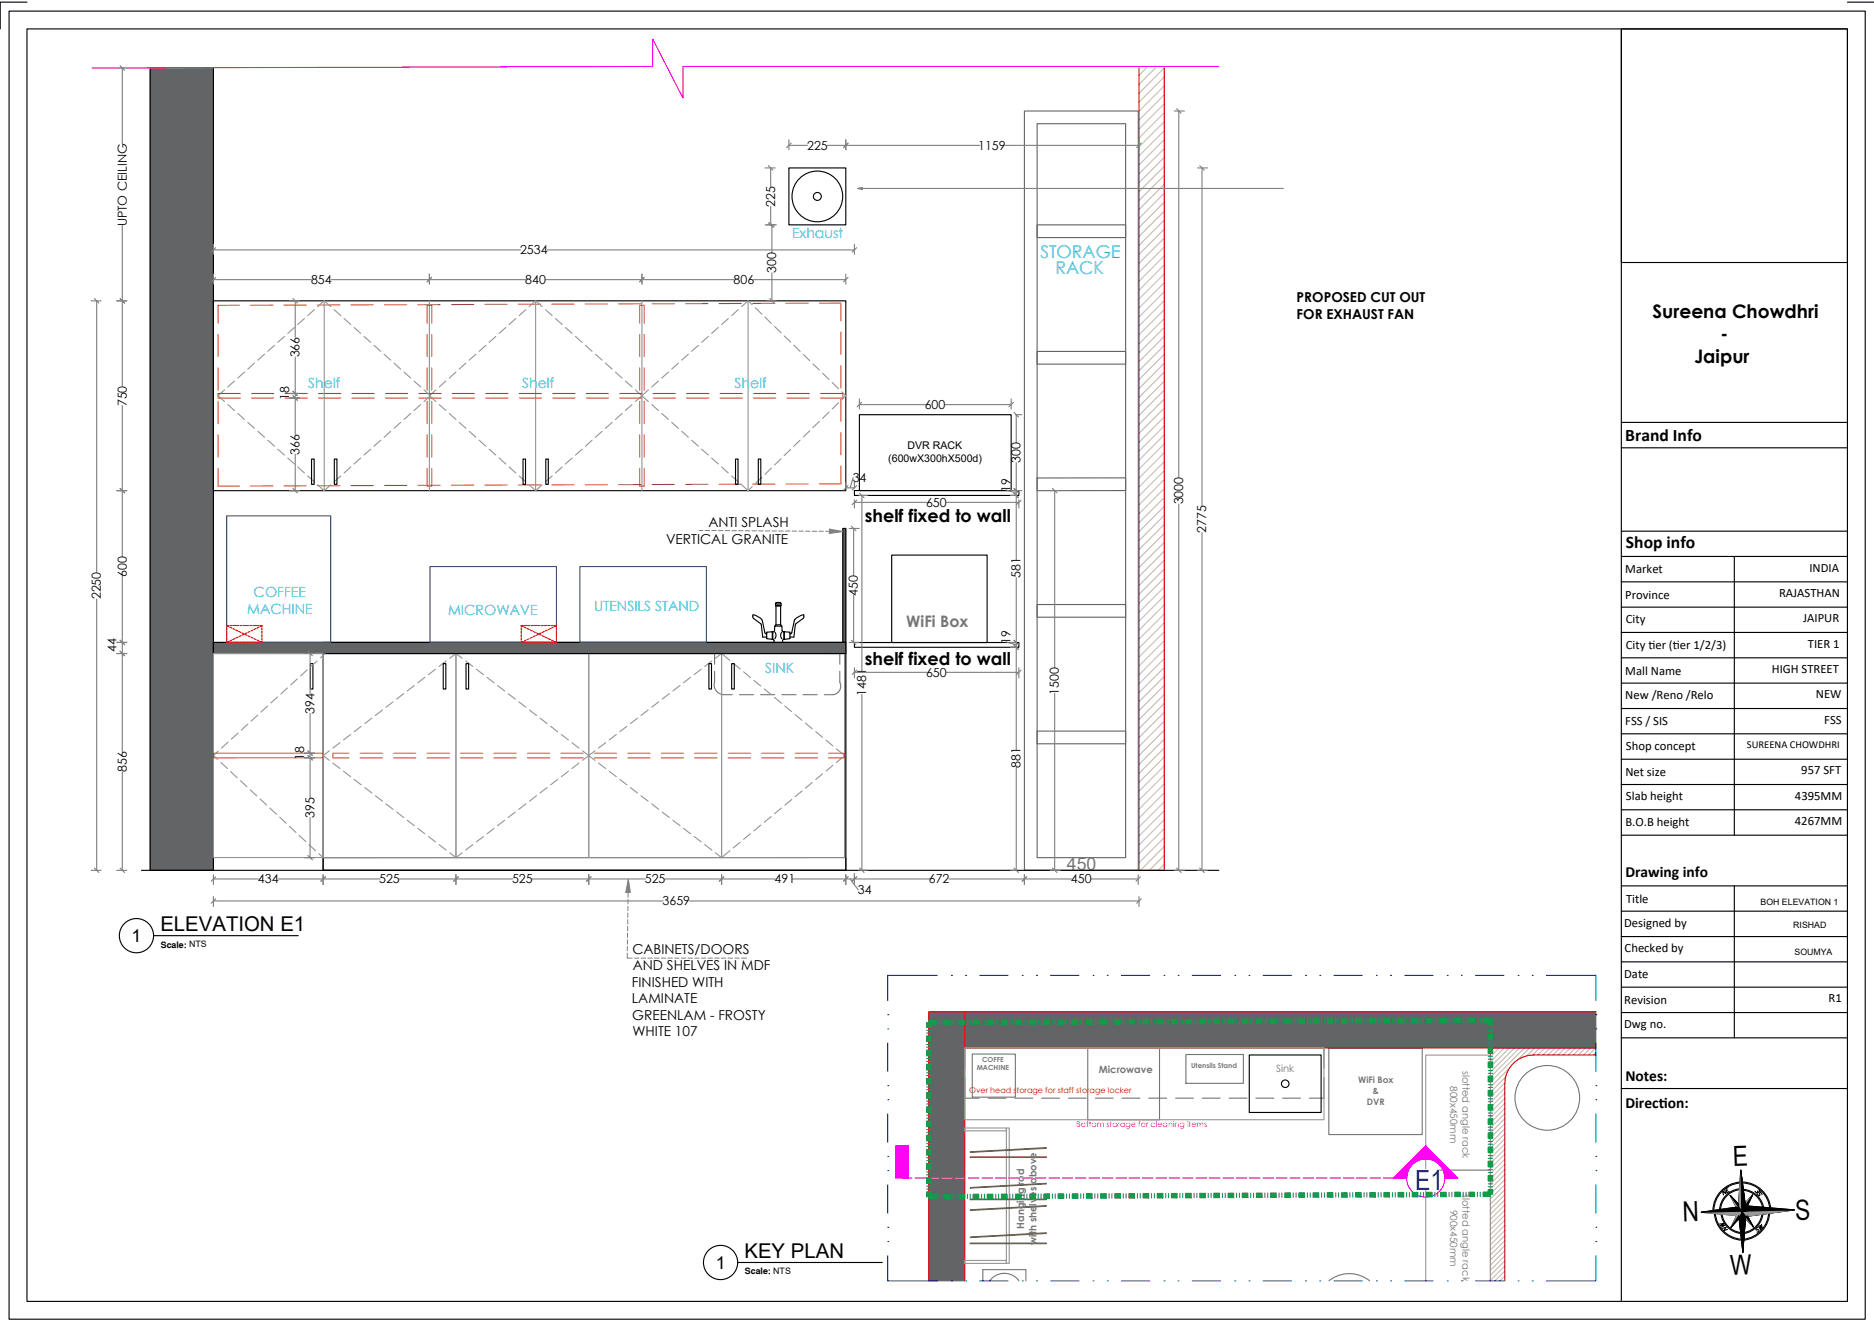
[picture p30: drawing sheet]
<svg xmlns="http://www.w3.org/2000/svg" width="420mm" height="297mm" viewBox="0 0 420 297" stroke-linecap="round" stroke-linejoin="round" font-family="sans-serif">
<defs><g id="words">
<g font-size="6.2">
<text x="388.4" y="261.1" transform="rotate(-2 388.4 261.1)">E</text>
<text x="380.6" y="269" transform="rotate(178 380.6 269)">N</text>
<text x="402.4" y="273.2" transform="rotate(-2 402.4 273.2)">S</text>
<text x="387.9" y="285.6" transform="rotate(-2 387.9 285.6)">W</text>
</g>
<text font-size="6.2" fill="#00f" x="317.2" y="266.4">E1</text>
<g font-size="4.6">
<text x="35.9" y="208.6">ELEVATION E1</text>
<text x="166.9" y="281.8">KEY PLAN</text>
</g>
<g font-size="4.2">
<text x="370.4" y="71.2">Sureena Chowdhri</text>
<text x="385.6" y="76.2">-</text>
<text x="379.7" y="81.4">Jaipur</text>
</g>
<text font-size="4" fill="#767676" x="239.1" y="194.9">450</text>
<g font-size="4">
<text x="29.5" y="211">1</text>
<text x="160.4" y="284.2">1</text>
</g>
<g font-size="3.9" fill="#007fff">
<text x="233.2" y="57.8">STORAGE</text>
<text x="236.5" y="61.4">RACK</text>
</g>
<g font-size="3.9">
<text x="364.3" y="98.8">Brand Info</text>
<text x="193.8" y="116.9">shelf fixed to wall</text>
<text x="364.4" y="122.8">Shop info</text>
<text x="193.8" y="149">shelf fixed to wall</text>
</g>
<text font-size="3.6" fill="#767676" x="203.1" y="140.5">WiFi Box</text>
<g font-size="3.5">
<text x="364.3" y="196.4">Drawing info</text>
<text x="364.3" y="242.1">Notes:</text>
<text x="364.3" y="248.1">Direct</text>
<text x="371.7" y="248.1">ion:</text>
</g>
<g font-size="3.2" fill="#00bfff">
<text x="177.5" y="53.4">Exhaust</text>
<text x="69.1" y="87">Shelf</text>
<text x="117" y="87">Shelf</text>
<text x="164.6" y="87">Shelf</text>
<text x="55.4" y="137.6">MACHINE</text>
<text x="56.8" y="133.7">COFFEE</text>
<text x="100.4" y="137.7">MICROWAVE</text>
<text x="133.2" y="136.8">UTENSILS STAND</text>
<text x="171.5" y="150.7">SINK</text>
</g>
<g font-size="3.1">
<text x="290.6" y="67.6">PROPOSED CUT OUT</text>
<text x="290.6" y="71.3">FOR EXHAUST FAN</text>
<text x="158.8" y="118.1">ANTI SPLASH</text>
<text x="149.3" y="121.9">VERTICAL GRANITE</text>
<text x="141.7" y="213.6">CABINETS/DOORS</text>
<text x="141.6" y="221">FINISHED WITH</text>
<text x="141.8" y="217.3">AND SHELVES IN MDF</text>
<text x="141.6" y="224.7">LAMINATE</text>
<text x="141.7" y="228.4">GREENLAM - FROSTY</text>
<text x="141.8" y="232.2">WHITE 107</text>
</g>
<g font-size="2.8">
<text x="180.9" y="33.5">225</text>
<text x="219.2" y="33.5">1159</text>
<text x="173.7" y="46.3" transform="rotate(-90 173.7 46.3)">225</text>
<text x="28.4" y="50.7" transform="rotate(-90 28.4 50.7)">UPTO CEILING</text>
<text x="116.6" y="56.9">2534</text>
<text x="69.7" y="63.6">854</text>
<text x="117.7" y="63.6">840</text>
<text x="164.4" y="63.6">806</text>
<text x="174" y="61.2" transform="rotate(-90 174 61.2)">300</text>
<text x="67.1" y="80.1" transform="rotate(-90 67.1 80.1)">366</text>
<text x="64.8" y="89.6" transform="rotate(-90 64.8 89.6)">18</text>
<text x="28.4" y="91" transform="rotate(-90 28.4 91)">750</text>
<text x="207.2" y="91.6">600</text>
<text x="67.1" y="101.8" transform="rotate(-90 67.1 101.8)">366</text>
<text x="191.1" y="107.9">34</text>
<text x="228.7" y="103.7" transform="rotate(-90 228.7 103.7)">300</text>
<text x="207.5" y="113.5">650</text>
<text x="226.4" y="110.1" transform="rotate(-90 226.4 110.1)">19</text>
<text x="265.2" y="113" transform="rotate(-90 265.2 113)">3000</text>
<text x="270.4" y="119.4" transform="rotate(-90 270.4 119.4)">2775</text>
<text x="28.4" y="129.3" transform="rotate(-90 28.4 129.3)">600</text>
<text x="228.7" y="129.5" transform="rotate(-90 228.7 129.5)">581</text>
<text x="364.3" y="128.4">Market</text>
<text x="405.5" y="128">INDIA</text>
<text x="22.6" y="134.2" transform="rotate(-90 22.6 134.2)">2250</text>
<text x="192.3" y="133.4" transform="rotate(-90 192.3 133.4)">450</text>
<text x="364.3" y="134.1">Province</text>
<text x="398.7" y="133.7">RAJASTHAN</text>
<text x="364.4" y="139.5">City</text>
<text x="404.1" y="139.4">JAIPUR</text>
<text x="26.1" y="146" transform="rotate(-90 26.1 146)">44</text>
<text x="226.4" y="144.1" transform="rotate(-90 226.4 144.1)">19</text>
<text x="364.4" y="145.3">City t</text>
<text x="369.4" y="145.3">ier (t</text>
<text x="374.9" y="145.3">ier 1/2/3)</text>
<text x="405.2" y="145.1">TIER 1</text>
<text x="194.1" y="155.9" transform="rotate(-90 194.1 155.9)">1481</text>
<text x="207.5" y="151.6">650</text>
<text x="237.3" y="155.6" transform="rotate(-90 237.3 155.6)">1500</text>
<text x="364.3" y="151.1">Mall Name</text>
<text x="397.1" y="150.7">HIGH STREET</text>
<text x="70.5" y="159.9" transform="rotate(-90 70.5 159.9)">394</text>
<text x="364.3" y="156.7">New /Reno /Relo</text>
<text x="407" y="156.4">NEW</text>
<text x="364.3" y="162.4">FSS / SIS</text>
<text x="364.4" y="167.9">Shop concept</text>
<text x="408.8" y="162.1">FSS</text>
<text x="28.4" y="172.9" transform="rotate(-90 28.4 172.9)">856</text>
<text x="68.2" y="170.2" transform="rotate(-90 68.2 170.2)">18</text>
<text x="228.7" y="172" transform="rotate(-90 228.7 172)">881</text>
<text x="364.3" y="173.8">Net size</text>
<text x="403.7" y="173.4">957 SFT</text>
<text x="364.4" y="179.3">Slab height</text>
<text x="402.3" y="179.1">4395MM</text>
<text x="70.5" y="183.2" transform="rotate(-90 70.5 183.2)">395</text>
<text x="364.3" y="184.9">B.O.B height</text>
<text x="402.3" y="184.8">4267MM</text>
<text x="57.8" y="197.9">434</text>
<text x="85" y="197.9">525</text>
<text x="114.8" y="197.9">525</text>
<text x="144.5" y="197.9">525</text>
<text x="173.6" y="197.9">491</text>
<text x="208.2" y="197.9">672</text>
<text x="240" y="197.9">450</text>
<text x="148.5" y="202.8">3659</text>
<text x="192.3" y="200.3">34</text>
<text x="364.4" y="202.2">Title</text>
<text x="364" y="207.6">Designed by</text>
<text x="364.1" y="213.3">Checked by</text>
<text x="364" y="219.1">Date</text>
<text x="364" y="224.9">Revision</text>
<text x="409.8" y="224.5">R1</text>
<text x="364" y="230.3">Dwg no.</text>
</g>
<g font-size="2.4">
<text x="203.4" y="100.6">DVR RACK</text>
<text x="199.1" y="103.4">(600wX300hX500d)</text>
<text x="391.5" y="167.6">SUREENA CHOWDHRI</text>
</g>
<g font-size="2.2" fill="#767676">
<text x="327.8" y="239.8" transform="rotate(90 327.8 239.8)">slotted angle rack</text>
<text x="246.3" y="240.3">Microwave</text>
<text x="286" y="240.2">Sink</text>
<text x="325" y="243.3" transform="rotate(90 325 243.3)">800x450mm</text>
<text x="327.8" y="267.4" transform="rotate(90 327.8 267.4)">slotted angle rack</text>
<text x="229.5" y="275.2" transform="rotate(-90 229.5 275.2)">Hanging rod</text>
<text x="325" y="270.9" transform="rotate(90 325 270.9)">900x450mm</text>
<text x="232.3" y="278.8" transform="rotate(-90 232.3 278.8)">with shelves above</text>
</g>
<g font-size="2">
<text x="394.6" y="202.8">BOH ELEVATION 1</text>
<text x="401.9" y="207.7">RISHAD</text>
<text x="36" y="212.2">Scale: NTS</text>
<text x="402.2" y="213.9">SOUMYA</text>
<text x="167" y="285.4">Scale: NTS</text>
</g>
<g font-size="2" fill="#767676">
<text x="304.4" y="242.7">WiFi Box</text>
<text x="307.7" y="245.1">&amp;</text>
<text x="306.3" y="247.5">DVR</text>
</g>
<text font-size="1.8" fill="#f00" x="217.2" y="244.9">Over head storage for staff storage locker</text>
<text font-size="1.8" fill="#f0f" x="241.2" y="252.4">Bottom storage for cleaning items</text>
<g font-size="1.6" fill="#767676">
<text x="218.9" y="239.7">MACHINE</text>
<text x="220.1" y="237.8">COFFE</text>
<text x="267" y="239.1">Utensils Stand</text>
</g>
<g font-size="1.3">
<text x="386.3" y="267.6" transform="rotate(-31 386.3 267.6)">NE</text>
<text x="395" y="267.5" transform="rotate(-128 395 267.5)">SE</text>
<text x="387.2" y="275.4" transform="rotate(-123 387.2 275.4)">NW</text>
<text x="393.8" y="276.1" transform="rotate(-38 393.8 276.1)">SW</text>
</g>
</g></defs>
<!-- layer: A-WALL HATCH -->
<path d="M33.7 15.2h14.1v179.7h-14.1z" fill="none" stroke="#636466" stroke-width=".22"/>
<path d="M33.7 15.2h14.1v179.7h-14.1z" fill-rule="evenodd" fill="#636466"/>
<!-- layer: PARTITION HAT -->
<g fill="none" stroke="#cbbba9" stroke-width=".25">
<path d="M256.9 15.2l-1.6 1.7M259 15.2l-3.7 3.7M260.9 19.2l-5.6 5.7M260.9 17.2l-5.6 5.7M260.9 15.2l-5.6 5.7M260.9 39.3l-5.6 5.6M260.9 37.3l-5.6 5.6M260.9 35.3l-5.6 5.6M260.9 33.3l-5.6 5.6M260.9 31.3l-5.6 5.6M260.9 29.3l-5.6 5.6M260.9 27.3l-5.6 5.6"/>
<path d="M260.9 25.2l-5.6 5.7M260.9 23.2l-5.6 5.7M260.9 21.2l-5.6 5.7M260.9 59.3l-5.6 5.7M260.9 57.3l-5.6 5.7M260.9 55.3l-5.6 5.7M260.9 53.3l-5.6 5.7M260.9 51.3l-5.6 5.7M260.9 49.3l-5.6 5.7M260.9 47.3l-5.6 5.7M260.9 45.3l-5.6 5.7M260.9 43.3l-5.6 5.6"/>
<path d="M260.9 41.3l-5.6 5.6M260.9 79.3l-5.6 5.7M260.9 77.4l-5.6 5.6M260.9 75.4l-5.6 5.6M260.9 73.4l-5.6 5.6M260.9 71.3l-5.6 5.7M260.9 69.3l-5.6 5.7M260.9 67.3l-5.6 5.7M260.9 65.3l-5.6 5.7M260.9 63.3l-5.6 5.7M260.9 61.3l-5.6 5.7M260.9 99.4l-5.6 5.7"/>
<path d="M260.9 97.4l-5.6 5.7M260.9 95.4l-5.6 5.7M260.9 93.4l-5.6 5.7M260.9 91.4l-5.6 5.7M260.9 89.4l-5.6 5.6M260.9 87.4l-5.6 5.6M260.9 85.4l-5.6 5.6M260.9 83.4l-5.6 5.6M260.9 81.4l-5.6 5.6M260.9 119.5l-5.6 5.6M260.9 117.4l-5.6 5.7M260.9 115.4l-5.6 5.7"/>
<path d="M260.9 113.4l-5.6 5.7M260.9 111.4l-5.6 5.7M260.9 109.4l-5.6 5.7M260.9 107.4l-5.6 5.7M260.9 105.4l-5.6 5.7M260.9 103.4l-5.6 5.7M260.9 101.4l-5.6 5.7M260.9 139.5l-5.6 5.7M260.9 137.5l-5.6 5.7M260.9 135.5l-5.6 5.6M260.9 133.5l-5.6 5.6M260.9 131.5l-5.6 5.6"/>
<path d="M260.9 129.5l-5.6 5.6M260.9 127.5l-5.6 5.6M260.9 125.4l-5.6 5.7M260.9 123.4l-5.6 5.7M260.9 121.5l-5.6 5.6M260.9 159.5l-5.6 5.7M260.9 157.5l-5.6 5.7M260.9 155.5l-5.6 5.7M260.9 153.5l-5.6 5.7M260.9 151.5l-5.6 5.7M260.9 149.5l-5.6 5.7M260.9 147.5l-5.6 5.7"/>
<path d="M260.9 145.5l-5.6 5.7M260.9 143.5l-5.6 5.7M260.9 141.5l-5.6 5.7M260.9 179.6l-5.6 5.6M260.9 177.6l-5.6 5.6M260.9 175.6l-5.6 5.6M260.9 173.6l-5.6 5.6M260.9 171.5l-5.6 5.7M260.9 169.5l-5.6 5.7M260.9 167.5l-5.6 5.7M260.9 165.6l-5.6 5.6M260.9 163.5l-5.6 5.7"/>
<path d="M260.9 161.5l-5.6 5.7M260.9 193.6l-1.3 1.3M260.9 191.6l-3.3 3.3M260.9 189.6l-5.3 5.3M260.9 187.6l-5.6 5.7M260.9 185.6l-5.6 5.7M260.9 183.6l-5.6 5.7M260.9 181.6l-5.6 5.6"/>
</g>
<!-- layer: DIM -->
<path d="M189.3 146.4v45.7M72.4 192.1h117.2v2.8h-117.2z" fill="none" stroke="#000" stroke-width=".22"/>
<!-- layer: 0 -->
<path d="M72.4 146.4h117.2" fill="none" stroke="#000" stroke-width=".25"/>
<!-- layer: DIMENSION -->
<path d="M189.6 143.9v51" fill="none" stroke="#767676" stroke-width=".22"/>
<!-- layer: CT-FEATURE SCREENS -->
<path d="M188.9 118.4h.7v25.5h-.7z" fill="none" stroke="#636466" stroke-width=".22"/>
<path d="M188.9 118.4h.7v25.5h-.7z" fill-rule="evenodd" fill="#636466"/>
<!-- layer: BASE LINE -->
<path d="M72.4 143.9h117.2v51h-117.2z" fill="none" stroke="#000" stroke-width=".25"/>
<!-- layer: 0 -->
<path d="M173.9 135.6v.1M173.9 135.7h1.1M173.9 135v.1M174.9 135l.1 .1M175 135.6v.1M175 135.7h-1.1M171.8 143l.1 .1M171.9 141.6h-.1M177 141.6h.1M177 143v.1" fill="none" stroke="#000" stroke-width=".22"/>
<g fill="none" stroke="#000" stroke-width=".25">
<path d="M168.7 137.8l.2 .7 1.6 1.2 .1 .3M168.8 137.7l1.2 .5 .7 .5 .2 .4M170.9 139.1l.5 2.6M173.9 135.1h1.1l.1 .3-.1 .2h-1.1zM173.9 135.7v4.3M173.9 135h1M173.9 139.9l-.1 .3M174.9 139.9l.2 .3M175 135.7v4.3h-1.1M180 137.7l-1.2 .5-.6 .5-.8 3.1-.4 .2M180.2 137.8l-.2 .7-1.7 1.3-.4 2.9h-.9M170.6 140l.3 2.7h.9"/>
<path d="M171.4 141.7l.3 .3M171.7 142h.1M171.8 141.7v1.3M171.9 141.6l1.2-.1v1.7l-1.2-.1M173.1 143.2h.1M173.2 143.2l.2 .2 .1 .5M173.2 141.5v1.7M173.2 141.5l-.1 .1M173.6 141.2v-1h1.6l.1 1M173.6 141.2l-.4 .3M173.7 141.6a1.17 1.17 0 0 1-.1 1.5M175.2 141.6a1.17 1.17 0 0 0 0 1.5"/>
<path d="M175.3 141.2l.4 .3M175.7 141.5v1.7M175.7 141.5l.1 .1M175.7 143.2l-.3 .1v.6M175.8 143.2h-.1M177 141.6l-1.2-.1v1.7l1.2-.1M177 141.7v1.3"/>
</g>
<path d="M168.8 137.7l-.1 .1M180 137.7l.2 .1" fill="none" stroke="#000" stroke-width=".23"/>
<!-- layer: F_FIXTURE_CK -->
<path d="M160.1 150.4v2.4a2.2 2.2 0 0 0 2 2.8h2M160.1 146.4v2.4M165.7 155.6h3.2M170.5 155.6h3.1M175.2 155.6h3.2M180 155.6h3.2M188.2 150.4v2.4a1.94 1.94 0 0 1-1.4 2.8h-2M188.2 146.4v2.4" fill="none" stroke="#767676" stroke-width=".25"/>
<!-- layer: BASE LINE -->
<g fill="none" stroke="#939598" stroke-width=".25">
<path d="M72.4 146.4h29.8v45.7h-29.8zM85.7 159l-1.6 1.2M88.1 157.2l-1.6 1.2M90.5 155.4l-1.6 1.2M92.9 153.5l-1.6 1.3M95.2 151.7l-1.6 1.2M97.6 149.9l-1.6 1.2M100 148.1l-1.6 1.2M100.8 147.4l1.4-1 1.4 1M102.2 146.4h29.8v45.7h-29.8zM104.4 148.1l1.6 1.2M106.8 149.9l1.6 1.2"/>
<path d="M109.1 151.7l1.6 1.2M111.5 153.5l1.6 1.3M113.9 155.4l1.6 1.2M116.3 157.2l1.6 1.2M118.7 159l1.5 1.2M132 146.4h29.7v45.7h-29.7zM145.3 159l-1.6 1.2M147.6 157.2l-1.6 1.2M150 155.4l-1.6 1.2M152.4 153.5l-1.6 1.3M154.8 151.7l-1.6 1.2M157.1 149.9l-1.5 1.2"/>
<path d="M159.5 148.1l-1.6 1.2M160.3 147.4l1.4-1 1.9 1.5M161.7 146.4h27.6v45.7h-27.6zM164.3 148.6l1.6 1.2M166.6 150.5l1.6 1.3M169 152.4l1.5 1.3M171.3 154.3l1.5 1.3M173.6 156.2l1.5 1.3M175.9 158.1l1.5 1.3M73.8 168.2l-1.4 1 1.4 1.1M74.6 170.9l1.6 1.2M76.2 166.3l-1.6 1.3"/>
<path d="M77 172.7l1.6 1.3M78.6 164.5l-1.6 1.2M79.4 174.6l1.5 1.2M80.9 162.7l-1.5 1.2M81.8 176.4l1.5 1.2M83.3 160.9l-1.5 1.2M84.1 178.2l1.6 1.2M120.2 178.2l-1.5 1.2M121 160.9l1.6 1.2M122.6 176.4l-1.6 1.2M123.4 162.7l1.6 1.2M125 174.6l-1.6 1.2"/>
<path d="M125.8 164.5l1.6 1.2M127.4 172.7l-1.6 1.3M128.2 166.3l1.6 1.3M129.8 170.9l-1.6 1.2M130.6 168.2l2.7 2.1M133.3 168.2l-2.7 2.1M134.1 170.9l1.6 1.2M135.7 166.3l-1.6 1.3M136.5 172.7l1.6 1.3M138.1 164.5l-1.6 1.2M138.9 174.6l1.6 1.2M140.5 162.7l-1.6 1.2"/>
<path d="M141.3 176.4l1.6 1.2M142.9 160.9l-1.6 1.2M143.7 178.2l1.6 1.2M177.4 179.1l-1.5 1.3M178.2 160l1.5 1.3M179.8 177.2l-1.6 1.2M180.5 162l1.5 1.2M182 175.3l-1.5 1.2M182.8 163.9l1.6 1.2M184.4 173.3l-1.6 1.3M185.1 165.8l1.6 1.3M186.7 171.4l-1.6 1.3"/>
<path d="M187.4 167.7l1.9 1.5-1.8 1.6M86.5 180.1l1.6 1.2M88.9 181.9l1.6 1.2M91.3 183.7l1.6 1.2M93.6 185.5l1.6 1.3M96 187.4l1.6 1.2M98.4 189.2l1.6 1.2M100.8 191l1.4 1.1 1.4-1.1M106 189.2l-1.6 1.2M108.4 187.4l-1.6 1.2M110.7 185.5l-1.6 1.3M113.1 183.7l-1.6 1.2"/>
<path d="M115.5 181.9l-1.6 1.2M117.9 180.1l-1.6 1.2M146 180.1l1.6 1.2M148.4 181.9l1.6 1.2M150.8 183.7l1.6 1.2M153.2 185.5l1.6 1.3M155.6 187.4l1.5 1.2M157.9 189.2l1.6 1.2M160.3 191l1.4 1.1M163.6 190.5l-1.9 1.6M165.9 188.6l-1.6 1.3M168.2 186.7l-1.6 1.3"/>
<path d="M170.5 184.8l-1.5 1.3M172.8 182.9l-1.5 1.3M175.1 181l-1.5 1.3"/>
</g>
<!-- layer: CT-FEATURE SCREENS -->
<path d="M47.8 143.9h141.8v2.5h-141.8z" fill="none" stroke="#636466" stroke-width=".22"/>
<path d="M47.8 143.9h141.8v2.5h-141.8z" fill-rule="evenodd" fill="#636466"/>
<!-- layer: BASE LINE -->
<g fill="none" stroke="#000" stroke-width=".25">
<path d="M192.6 92.9h34v17h-34zM69.8 102.8h.6v5.7h-.6zM74.9 102.8h.6v5.7h-.6zM117.2 102.8h.6v5.7h-.6zM122.3 102.8h.6v5.7h-.6zM164.8 102.8h.6v5.7h-.6zM170 102.8h.5v5.7h-.5zM199.8 124.3h21.4v19.6h-21.4zM47.8 143.9h141.8v2.5h-141.8zM69.6 148.6h.5v5.7h-.5zM99.3 148.6h.6v5.7h-.6zM104.4 148.6h.6v5.7h-.6z"/>
<path d="M158.9 148.6h.6v5.7h-.6zM164 148.6h.6v5.7h-.6z"/>
</g>
<g fill="none" stroke="#cd6928" stroke-width=".25">
<path d="M48.9 74.9v5M53.7 68.4h-4.8v4M61.2 68.3l-5 .1M68.7 68.3h-5M76.2 68.3h-5M83.7 68.3h-5M91.2 68.2l-5 .1M95.7 72.4v-4h1v4M95.7 74.9v5M96.7 74.9v5M98.7 68.2h-5.1M106.2 68.2h-5"/>
<path d="M108.7 68.2h5M116.2 68.1h5M123.7 68.1h5M131.2 68.1h5M143.4 72.4v-4h1v4M143.4 74.9v5M143.7 68l-5 .1M144.4 74.9v5M151.2 68h-5M158.7 68h-5M166.2 68h-5M173.7 67.9l-5 .1"/>
<path d="M181.2 67.9h-5.1M183.7 67.9h4.8v4M188.5 74.4v5M48.9 82.4v5M48.9 89.9v5M48.9 97.4v5M53.9 88.1h-5v1.1h5M56.4 89.2h5M56.4 88.1h5M63.9 89.2h5M63.9 88.1h5M71.4 89.2h5"/>
<path d="M71.4 88.1h5M78.9 89.2h5M78.9 88.1h5M86.4 89.2h5M86.4 88.1h5M93.9 89.2h5M93.9 88.1h5M95.7 82.4v5M95.7 89.9v5M95.7 97.4v5M96.7 82.4v5M96.7 89.9v5"/>
<path d="M96.7 97.4v5M101.4 89.2h5M101.4 88.1h5M108.9 89.2h5M108.9 88.1h5M116.4 89.2h5M116.4 88.1h5M123.9 89.2h5M123.9 88.1h5M131.4 89.2h5M131.4 88.1h5M138.9 89.2h5"/>
<path d="M138.9 88.1h5M143.4 82.4v5M143.4 89.9v5M143.4 97.4v5M144.4 82.4v5M144.4 89.9v5M144.4 97.4v5M146.4 89.2h5M146.4 88.1h5M153.9 89.2h5M153.9 88.1h5M161.4 89.2h5"/>
<path d="M161.4 88.1h5M168.9 89.2h5M168.9 88.1h5M176.4 89.2h5M176.4 88.1h5M183.9 88.1h5v1.1h-5M188.5 81.9v5M188.5 89.4v5M188.5 96.9v5M48.9 104.9v4h4.8M61.2 108.8l-5 .1M68.7 108.8h-5"/>
<path d="M71.2 108.8h5M78.7 108.8h5M86.2 108.7h5M93.6 108.7h5.1M95.7 104.9v4h1v-4M106.2 108.7h-5M113.7 108.6l-5 .1M121.2 108.6h-5M128.7 108.6h-5M136.2 108.6h-5M143.4 104.9v4h1v-4M143.7 108.5l-5 .1"/>
<path d="M151.2 108.5h-5M158.7 108.5h-5M166.2 108.5h-5M168.7 108.4h5M176.1 108.4h5.1M188.5 104.4v4h-4.8M47.8 168.7h24.6v1h-24.6zM78.2 168.7h-3.6v1h3.6M80.7 169.7h5M80.7 168.7h5M88.2 169.7h5M88.2 168.7h5"/>
<path d="M95.7 169.7h5M95.7 168.7h5M103.2 169.7h5M103.2 168.7h5M110.7 169.7h5M110.7 168.7h5M118.2 169.7h5M118.2 168.7h5M125.7 169.7h5M125.7 168.7h5M133.2 169.7h5M133.2 168.7h5"/>
<path d="M140.7 169.7h5M140.7 168.7h5M148.2 169.7h5M148.2 168.7h5M155.7 169.7h5M155.7 168.7h5M163.2 169.7h5M163.2 168.7h5M170.7 169.7h5M170.7 168.7h5M178.2 169.7l5 .1M178.2 168.7h5"/>
<path d="M185.7 168.7h3.6v1.1h-3.6"/>
</g>
<!-- layer: 0 -->
<g fill="none" stroke="#000" stroke-width=".25">
<path d="M33.7 15.2v179.7h14.1v-179.7M176.8 37.6h12.8v12.8h-12.8zM47.8 67.4h141.8v42.5h-141.8zM188.9 118.4h.7v25.5h-.7zM191.5 109.9h36.8v1.1h-36.8zM191.5 143.9h36.8v1.1h-36.8zM31.7 194.9h241.5"/>
<circle cx="183.2" cy="44" r="5.7"/>
<circle cx="183.2" cy="44" r=".89"/>
</g>
<!-- layer: PARTITION -->
<path d="M255.3 15.2v179.7h5.6v-179.7" fill="none" stroke="#b80000" stroke-width=".25"/>
<!-- layer: BASE LINE -->
<g fill="none" stroke="#939598" stroke-width=".25">
<path d="M59.3 79.3l-1.5 1.4M61.5 77.3l-1.5 1.4M63.8 75.4l-1.5 1.3M66 73.4l-1.5 1.3M68.2 71.3l-1.5 1.4M70.5 69.4l-1.5 1.3M72.7 67.4l-1.5 1.3M72.7 67.4l1.4 1.3M72.7 67.4v42.5M74.9 69.4l1.5 1.3M77.1 71.3l1.5 1.4M79.3 73.4l1.5 1.3"/>
<path d="M81.6 75.4l1.5 1.3M83.8 77.3l1.5 1.4M86.1 79.3l1.5 1.4M96.2 67.4v42.5M106.7 79.3l-1.5 1.4M108.9 77.3l-1.5 1.4M111.1 75.4l-1.5 1.3M113.4 73.4l-1.5 1.3M115.6 71.3l-1.5 1.4M117.8 69.4l-1.4 1.3M120 67.4v42.5M120 67.4l1.5 1.3"/>
<path d="M120 67.4l-1.4 1.3M122.3 69.4l1.4 1.3M124.5 71.3l1.5 1.4M126.7 73.4l1.5 1.3M129 75.4l1.5 1.3M131.2 77.3l1.5 1.4M133.5 79.3l1.5 1.4M143.9 67.4v42.5M154.3 79.3l-1.5 1.4M156.5 77.3l-1.5 1.4M158.7 75.4l-1.4 1.3M161 73.4l-1.5 1.3"/>
<path d="M163.2 71.3l-1.5 1.4M165.5 69.4l-1.5 1.3M167.7 67.4v42.5M167.7 67.4l.9 .8M167.7 67.4l-1.5 1.3M169.3 69l1.4 1.4M171.4 71l1.5 1.4M173.6 73.1l1.4 1.4M175.7 75.2l1.5 1.4M177.9 77.3l1.4 1.4M180.1 79.4l1.4 1.4M50.3 87.3l-1.4 1.3 1.4 1.3"/>
<path d="M51.1 90.6l1.5 1.3M52.6 85.3l-1.5 1.4M53.3 92.6l1.5 1.4M54.8 83.3l-1.5 1.4M55.5 94.6l1.5 1.3M57 81.3l-1.5 1.4M57.8 96.6l1.5 1.3M60 98.6l1.5 1.3M85.3 98.6l-1.5 1.3M87.6 96.6l-1.5 1.3M88.3 81.3l1.5 1.4M89.8 94.6l-1.5 1.3"/>
<path d="M90.6 83.3l1.4 1.4M92 92.6l-1.4 1.4M92.8 85.3l1.5 1.4M94.3 90.6l-1.5 1.3M95 87.3l1.5 1.3-1.5 1.3M97.7 87.3l-1.5 1.3 1.5 1.3M98.5 90.6l1.4 1.3M99.9 85.3l-1.4 1.4M100.7 92.6l1.5 1.4M102.2 83.3l-1.5 1.4M102.9 94.6l1.5 1.3M104.4 81.3l-1.5 1.4"/>
<path d="M105.2 96.6l1.5 1.3M107.4 98.6l1.5 1.3M132.7 98.6l-1.5 1.3M135 96.6l-1.5 1.3M135.7 81.3l1.5 1.4M137.2 94.6l-1.5 1.3M137.9 83.3l1.5 1.4M139.4 92.6l-1.5 1.4M140.2 85.3l1.5 1.4M141.7 90.6l-1.5 1.3M142.4 87.3l1.5 1.3M143.9 88.6l1.4 1.3"/>
<path d="M143.9 88.6l-1.5 1.3M145.3 87.3l-1.4 1.3M146.1 90.6l1.5 1.3M147.6 85.3l-1.5 1.4M148.3 92.6l1.5 1.4M149.8 83.3l-1.5 1.4M150.5 94.6l1.5 1.3M152 81.3l-1.5 1.4M152.8 96.6l1.5 1.3M155 98.6l1.5 1.3M179.3 98.6l-1.4 1.4M181.5 96.5l-1.4 1.4"/>
<path d="M182.2 81.5l1.4 1.4M183.6 94.4l-1.4 1.4M184.4 83.6l1.4 1.4M185.8 92.3l-1.4 1.4M186.5 85.7l1.4 1.4M187.9 90.2l-1.4 1.4M188.7 87.8l.9 .8-.9 .9M62.3 100.6l1.5 1.3M64.5 102.6l1.5 1.3M66.7 104.6l1.5 1.3M69 106.6l1.5 1.3M71.2 108.6l1.5 1.3"/>
<path d="M74.1 108.6l-1.4 1.3M76.4 106.6l-1.5 1.3M78.6 104.6l-1.5 1.3M80.8 102.6l-1.5 1.3M83.1 100.6l-1.5 1.3M109.6 100.6l1.5 1.3M111.9 102.6l1.5 1.3M114.1 104.6l1.5 1.3M116.4 106.6l1.4 1.3M118.6 108.6l1.4 1.3M121.5 108.6l-1.5 1.3M123.7 106.6l-1.4 1.3"/>
<path d="M126 104.6l-1.5 1.3M128.2 102.6l-1.5 1.3M130.5 100.6l-1.5 1.3M157.3 100.6l1.4 1.3M159.5 102.6l1.5 1.3M161.7 104.6l1.5 1.3M164 106.6l1.5 1.3M166.2 108.6l1.5 1.3M168.6 109l-.9 .9M170.7 106.9l-1.4 1.4M172.9 104.8l-1.5 1.4M175 102.8l-1.4 1.3"/>
<path d="M177.2 100.7l-1.5 1.4M47.8 146.4h24.6v45.7h-24.6zM60 158.1l-1.5 1.4M62.2 156.1l-1.5 1.4M64.4 154.1l-1.5 1.3M66.6 152.1l-1.4 1.3M68.8 150l-1.4 1.4M71.1 148l-1.5 1.4M72.8 146.4l-1 .9M48.9 168.2l-1.1 1 1 .9M49.5 170.8l1.5 1.3M51.1 166.2l-1.5 1.4"/>
<path d="M51.7 172.8l1.5 1.4M53.3 164.2l-1.5 1.4M53.9 174.9l1.4 1.3M55.5 162.2l-1.4 1.3M56.1 176.9l1.5 1.4M57.8 160.2l-1.5 1.3M58.3 178.9l1.4 1.4M60.5 181l1.5 1.4M62.7 183l1.4 1.4M64.9 185.1l1.4 1.4M67.1 187.1l1.4 1.4M69.3 189.2l1.4 1.3"/>
<path d="M71.5 191.2l.9 .9"/>
</g>
<!-- layer: F_FIXTURE_CK -->
<path d="M50.8 115.5h23.3v28.4h-23.3zM96.4 126.9h28.3v17h-28.3zM130 126.9h28.3v17h-28.3z" fill="none" stroke="#105689" stroke-width=".25"/>
<!-- layer: 0 -->
<g fill="none" stroke="#f00" stroke-width=".25">
<path d="M50.8 140.1h.5M50.8 140.1v.3M50.8 140.6v.5M50.8 141.4v.5M50.8 142.1v.5M50.8 142.9v.5M50.8 143.6v.3M50.8 143.9h.5M50.8 140.2l.5 .2M51.3 143.7l-.5 .2M51.5 140.5l.4 .2M51.5 140.1h.5"/>
<path d="M51.5 143.9h.5M51.9 143.4l-.4 .2M52.2 140.8l.4 .2M52.2 140.1h.6M52.2 143.9h.6M52.6 143.1l-.4 .2M52.8 141.1l.5 .2M53 140.1h.5M53 143.9h.5M53.3 142.7l-.5 .2M53.5 141.4l.5 .3M53.8 140.1h.5"/>
<path d="M53.8 143.9h.5M54 142.4l-.5 .2M54.2 141.8l.4 .2M54.5 140.1h.5M54.5 143.9h.5M54.6 142.1l-.4 .2M54.9 142.1l.4 .2M55.3 140.1h.5M55.3 143.9h.5M55.3 141.8l-.4 .2M55.5 142.4l.5 .2M56 140.1h.5"/>
<path d="M56 143.9h.5M56 141.4l-.5 .3M56.2 142.7l.5 .2M56.7 141.1l-.5 .2M56.8 140.1h.5M56.8 143.9h.5M56.9 143.1l.5 .2M57.4 140.8l-.5 .2M57.5 140.1h.5M57.5 143.9h.5M57.6 143.4l.4 .2M58 140.5l-.4 .2"/>
<path d="M58.3 140.1h.4M58.3 143.9h.4M58.3 143.7l.4 .2M58.7 140.1v.3M58.7 140.6v.5M58.7 141.4v.5M58.7 142.1v.5M58.7 142.9v.5M58.7 143.6v.3M58.7 140.2l-.4 .2M116.8 140.1h.5M116.8 143.9h.5"/>
<path d="M116.8 140.1v.3M116.8 140.6v.5M116.8 141.4v.5M116.8 142.1v.5M116.8 142.9v.5M116.8 143.6v.3M116.8 140.2l.5 .2M117.3 143.7l-.5 .2M117.5 140.5l.4 .2M117.5 140.1h.5M117.5 143.9h.5M117.9 143.4l-.4 .2"/>
<path d="M118.2 140.8l.4 .2M118.3 140.1h.5M118.3 143.9h.5M118.6 143.1l-.4 .2M118.8 141.1l.5 .2M119 140.1h.5M119 143.9h.5M119.3 142.7l-.5 .2M119.5 141.4l.5 .3M119.8 140.1h.5M119.8 143.9h.5M120 142.4l-.5 .2"/>
<path d="M120.2 141.8l.4 .2M120.5 140.1h.5M120.5 143.9h.5M120.6 142.1l-.4 .2M120.9 142.1l.4 .2M121.3 140.1h.5M121.3 143.9h.5M121.3 141.8l-.4 .2M121.6 142.4l.4 .2M122 141.4l-.4 .3M122 140.1h.5M122 143.9h.5"/>
<path d="M122.2 142.7l.5 .2M122.7 141.1l-.5 .2M122.8 140.1h.5M122.8 143.9h.5M122.9 143.1l.5 .2M123.4 140.8l-.5 .2M123.5 140.1h.5M123.5 143.9h.5M123.6 143.4l.4 .2M124 140.5l-.4 .2M124.3 140.1h.4M124.3 143.9h.4"/>
<path d="M124.3 143.7l.4 .2M124.7 140.1v.3M124.7 140.6v.5M124.7 141.4v.5M124.7 142.1v.5M124.7 142.9v.5M124.7 143.6v.3M124.7 140.2l-.4 .2"/>
</g>
<!-- layer: F_FIXTURE_CK -->
<path d="M229.6 24.9h25.5v170h-25.5zM232.4 27.7h19.9v164.4h-19.9zM232.4 50.4h19.9v2.8h-19.9zM232.4 78.7h19.9v2.9h-19.9zM232.4 107.1l19.9-.1v2.9h-19.9zM232.4 135.4h19.9v2.9h-19.9zM232.4 163.8h19.9v2.8h-19.9z" fill="none" stroke="#636466" stroke-width=".25"/>
<path d="M229.6 194.9h.1M229.6 194.9h25.5M255.1 194.9h.1" fill="none" stroke="#767676" stroke-width=".25"/>
<path d="M229.6 194.9h.1M255.1 194.9h.1" fill="none" stroke="#767676" stroke-width=".22"/>
<!-- layer: fixture -->
<g fill="none" stroke="#767676" stroke-width=".25">
<path d="M217.9 236.1h9.7v9.6h-9.7zM219.5 234.7h-3.3v4.6M221.5 234.7h4M227.5 234.7h4M233.5 234.7h4M239.5 234.7h4M243.8 234.7h16.1v16.1h-16.1zM245.5 234.7h4M251.5 234.7h4M257.5 234.7h4M263.5 234.7h4M265.8 236.2h12.9v6.4h-12.9z"/>
<path d="M269.5 234.7h4M275.5 234.7h4M281.5 234.7h4M287.5 234.7h4M293.5 234.7h3.2v4.6M297.8 234.8h20.9v19.3h-20.9zM216.2 241.3v4.7h3.3M221.5 246h4M227.5 246h4M233.5 246h4M239.5 246h4M245.5 246h4"/>
<path d="M251.5 246h4M257.5 246h4M263.5 246h4M269.5 246h4M275.5 246h4M281.5 246h4M287.5 246h4M296.7 241.3v4.7h-3.2M220.3 286.9v-2.5h9.6v2.5M221.8 286.9a4 4 0 0 1 6.6 0M297.8 286.9a7.2 7.2 0 0 1 9.2 0"/>
<circle cx="346.8" cy="245.9" r="7.2"/>
</g>
<path d="M225.6 252.7h.6v30.3h-.6z" fill="none" stroke="#939598" stroke-width=".25"/>
<path d="M217.4 259.1h17.1v.2h-17.1zM217.5 258l17-1v.2l-17 .9zM217.4 278.4h17.1v.2h-17.1zM217.4 268.6h17.1v.1h-17.1zM217.5 277.1l17-1v.2l-17 .9zM217.5 271l17-.9v.1l-17 .9zM217.5 266l17-1v.2l-17 .9z" fill="none" stroke="#727430" stroke-width=".25"/>
<!-- layer: WALL -->
<path d="M216.2 226.6h141.5" fill="none" stroke="#f00" stroke-width=".25"/>
<!-- layer: PARTITION HAT -->
<g fill="none" stroke="#cbbba9" stroke-width=".25">
<path d="M334.9 234.7l-.9 .9M336 234.7l-2 2M337.2 234.7l-3.1 3M338.3 239.3l-4.3 4.2M338.3 234.7l-4.2 4.2M339.4 234.7l-5.3 5.3M340.6 234.7l-6.5 6.4M341.7 234.7l-7.7 7.7M342.8 234.7l-2.5 2.6M344 234.7l-1.8 1.8M345.1 234.7l-1.6 1.6M346.3 234.7l-1.6 1.6"/>
<path d="M347.4 234.7l-1.6 1.6M348.5 234.7l-1.6 1.6M349.7 234.7l-1.6 1.6M350.8 234.7l-1.6 1.6M352 234.7l-1.7 1.6M353.1 234.7l-1.6 1.6M354.2 234.7l-1.6 1.6M355.4 234.7l-1.6 1.6M356.5 234.7l-1.6 1.6M357.7 234.7l-1.6 1.6M357.7 235.8l-.5 .5M337.3 242.6l-3.3 3.2"/>
<path d="M337.3 243.7l-3.3 3.2M337.3 244.9l-3.3 3.2M337.3 246l-3.3 3.2M337.3 247.1l-3.3 3.2M337.3 248.3l-3.3 3.2M337.3 249.4l-3.3 3.2M337.3 250.5l-3.3 3.3M337.3 251.7l-3.3 3.2M337.3 252.8l-3.3 3.2M337.3 253.9l-3.3 3.3M337.3 255.1l-3.3 3.2M337.3 256.2l-3.3 3.3"/>
<path d="M337.3 257.4l-3.3 3.2M337.3 258.5l-3.3 3.2M337.3 259.6l-3.3 3.3M337.4 241.3l-3.4 3.4M337.3 260.8l-3.3 3.2M337.3 261.9l-3.3 3.2M337.3 263.1l-3.3 3.2M337.3 264.2l-3.3 3.2M337.3 265.4l-3.3 3.2M337.3 266.5l-3.3 3.2M337.3 267.6l-3.3 3.2M337.3 268.8l-3.3 3.2"/>
<path d="M337.3 269.9l-3.3 3.2M337.3 271l-3.3 3.2M337.3 272.2l-3.3 3.2M337.3 273.3l-3.3 3.2M337.3 274.4l-3.3 3.3M337.3 275.6l-3.3 3.2M337.3 276.7l-3.3 3.2M337.3 277.9l-3.3 3.2M337.3 279l-3.3 3.2M337.3 280.1l-3.3 3.3M337.3 281.3l-3.3 3.2M337.3 282.4l-3.3 3.2"/>
<path d="M337.3 283.6l-3.3 3.2M337.3 284.7l-2.2 2.2M337.3 285.8l-1.1 1.1"/>
</g>
<!-- layer: A-WALL HATCH -->
<path d="M208.2 226.6h149.5v8.1h-141.5v52.2h-8z" fill="none" stroke="#636466" stroke-width=".22"/>
<path d="M208.2 226.6h149.5v8.1h-141.5v52.2h-8z" fill-rule="evenodd" fill="#636466"/>
<!-- layer: WALL -->
<path d="M216.2 226.6h-8v60.3M216.2 226.6v8.1h141.5M216.2 226.6v60.3M216.2 226.6h141.5" fill="none" stroke="#f00" stroke-width=".25"/>
<!-- layer: PARTITION -->
<path d="M357.7 236.3h-14a6.4 6.4 0 0 0-6.4 6.4v44.2M357.7 234.7h-23.7v52.2" fill="none" stroke="#b80000" stroke-width=".25"/>
<!-- layer: FUR-L1 -->
<g fill="none" stroke="#000" stroke-width=".25">
<path d="M280 236.3h16.1v12.9h-16.1z"/>
<circle cx="288" cy="242.7" r=".85"/>
</g>
<!-- layer: FUR-FIXTURES L1 -->
<path d="M216.2 234.7h80.5v16.1h-80.5zM319.5 236.3h14.5v25.8h-14.5zM334 262.1h-14.5v24.8M334 262.1v24.8" fill="none" stroke="#989898" stroke-width=".25"/>
<!-- layer: fixture -->
<path d="M216.2 252.7h9.4v.6h-9.4zM216.2 282.3h9.4v.7h-9.4z" fill="none" stroke="#939598" stroke-width=".25"/>
<!-- layer: LAYOUT -->
<g fill="none" stroke="#000" stroke-width=".25">
<path d="M2 2.5h416v293h-416zM6 6.5h408v285h-408zM6 .5h-5.9v6M363.4 6.5h50.6v52.3h-50.6zM363.4 6.5v285M414 .5h6M363.4 94.6h50.6M363.4 119h50.6M363.4 100.3h50.6M363.4 124.6h50.6M363.4 130.3h50.6M363.4 136h50.6"/>
<path d="M388.7 124.6v62.5M363.4 141.7h50.6M363.4 147.3h50.6M363.4 153h50.6M363.4 158.7h50.6M363.4 164.4h50.6M363.4 170.1h50.6M363.4 175.7h50.6M363.4 181.4h50.6M363.4 187.1h50.6M363.4 198.4h50.6M388.7 198.4v34.1"/>
<path d="M363.4 204.1h50.6M363.4 209.8h50.6M363.4 215.4h50.6M363.4 221.1h50.6M363.4 226.8h50.6M363.4 232.5h50.6M363.4 243.8h50.6M381.3 271.5l8.4 .8M384.2 271.7a6.6 6.6 0 0 0 6.1 6.1M384.4 271.7a6.3 6.3 0 0 0 5.9 5.9M385.7 271.8a5.1 5.1 0 0 0 4.4 4.5M385.9 271.8a4.9 4.9 0 0 0 4.2 4.3"/>
<path d="M387.8 267.8l5.2 7M387.8 267.8l1.4 2.6 .5-.1M387.8 267.8l1.9 1.9M387.8 267.8l1.9 2.5M389.7 270.3l.7 1M389.7 270.3l-8.4 1.2M389.7 272.3h-.5l-1.2 2.6M389.7 272.3l-1.7 2.6M389.7 272.9l-1.7 2M389.8 266.5a4.9 4.9 0 0 0-4.2 4.5M389.8 266.3a5.1 5.1 0 0 0-4.4 4.8M390 265a6.3 6.3 0 0 0-5.9 6.2"/>
<path d="M390 264.8a6.5 6.5 0 0 0-6.1 6.4M390.1 262.1l.3 9.2M390.1 262.1l-.4 8.2M390.1 262.1l-.5 8.2M390.1 262.1l1.1 8M390.4 271.3l-2.4 3.6M390.4 271.3l-.7 1M390.5 264.8a6.5 6.5 0 0 1 6.4 6.1M390.5 265a6.3 6.3 0 0 1 6.2 5.9M390.7 266.4a5.1 5.1 0 0 1 4.6 4.6M390.7 266.6a4.9 4.9 0 0 1 4.4 4.3M391.2 270.1l10.9 .9"/>
<path d="M391.7 272.4l1.3 2.4M392.8 267.6l-3.1 4.7M392.8 267.6l-1.7 2 .1 .5M392.8 267.6l-1.2 2.5M394.9 271.6a4.9 4.9 0 0 1-4 4.4M395.1 271.6a5.1 5.1 0 0 1-4.2 4.7M396.4 271.4a6.3 6.3 0 0 1-5.6 6.2M396.6 271.4a6.5 6.5 0 0 1-5.8 6.4M402.1 271l-20.8 .5M402.1 271l-10.9 1.5v.5l1.8 1.8"/>
</g>
<!-- layer: TITLE BLOCK -->
<path d="M389.7 272.3l.9 8.2M390.4 271.3l.2 9.2M391.2 272.5l-.6 8" fill="none" stroke="#000" stroke-width=".22"/>
<!-- layer: LAYOUT -->
<path d="M390.4 271.3l11.7-.3-10.9 1.5z" fill="none" stroke="#989898" stroke-width=".22"/>
<path d="M390.4 271.3l11.7-.3-10.9 1.5z" fill="#989898"/>
<!-- layer: TITLE BLOCK -->
<path d="M390.4 271.3l.2 9.2-.9-8.2z" fill="none" stroke="#000" stroke-width=".22"/>
<path d="M390.4 271.3l.2 9.2-.9-8.2z" fill="#000"/>
<!-- layer: LAYOUT -->
<path d="M381.3 271.5l9.1-.2-.7 1z" fill="none" stroke="#989898" stroke-width=".22"/>
<path d="M381.3 271.5l9.1-.2-.7 1z" fill="#989898"/>
<path d="M390.1 262.1l.3 9.2-.7-1z" fill="none" stroke="#989898" stroke-width=".22"/>
<path d="M390.1 262.1l.3 9.2-.7-1z" fill="#989898"/>
<path d="M389.2 272.3h.5l-1.7 2.6z" fill="none" stroke="#989898" stroke-width=".22"/>
<path d="M389.2 272.3h.5l-1.7 2.6z" fill="#989898"/>
<path d="M391.2 272.5l1.8 2.3-1.8-1.8z" fill="none" stroke="#989898" stroke-width=".22"/>
<path d="M391.2 272.5l1.8 2.3-1.8-1.8z" fill="#989898"/>
<path d="M387.8 267.8l1.9 2.5-.5 .1z" fill="none" stroke="#989898" stroke-width=".22"/>
<path d="M387.8 267.8l1.9 2.5-.5 .1z" fill="#989898"/>
<path d="M392.8 267.6l-1.6 2.5-.1-.6z" fill="none" stroke="#989898" stroke-width=".22"/>
<path d="M392.8 267.6l-1.6 2.5-.1-.6z" fill="#989898"/>
<path d="M381.3 271.5l8.4-1.2 .7 1zM387.8 267.8l1.9 1.9-.1 .6zM389.7 272.3v.6l-1.7 2zM390.1 262.1l1 7.5zM390.4 271.3l4.1-.5 7.6 .2zM390.4 271.3l.8 1.2v.5zM391.1 269.6l.1 .5-.8 1.2zM391.2 270.1l3.3 .7-4.1 .5zM391.2 270.1l10.9 .9-7.6-.2zM391.2 272.5l.5-.1 1.3 2.4zM392.8 267.6l-1.2 2.5h-.4z" fill="none" stroke="#000" stroke-width=".22"/>
<path d="M381.3 271.5l8.4-1.2 .7 1zM387.8 267.8l1.9 1.9-.1 .6zM389.7 272.3v.6l-1.7 2zM391.1 269.6l.1 .5-.8 1.2zM390.1 262.1l1 7.5-.7 1.7zM390.1 262.1l1 7.5zM391.2 270.1l3.3 .7-4.1 .5zM390.4 271.3l.8 1.2v.5zM391.2 272.5l.5-.1 1.3 2.4zM392.8 267.6l-1.2 2.5h-.4zM390.4 271.3l4.1-.5 7.6 .2zM391.2 270.1l10.9 .9-7.6-.2z" fill="#000"/>
<!-- layer: TITLE BLOCK -->
<path d="M391.2 273l-.6 7.5z" fill="none" stroke="#000" stroke-width=".22"/>
<path d="M391.2 273l-.6 7.5zM390.4 271.3l.8 1.7-.6 7.5z" fill="#000"/>
<!-- layer: SECTION LINES -->
<circle cx="319.5" cy="263.9" r="4.3" fill="none" stroke="#f0f" stroke-width=".25"/>
<path d="M319.5 256.6l7.2 7.3h-2.9a4.3 4.3 0 0 0-4.3-4.3 4.3 4.3 0 0 0-4.2 4.3h-3z" fill="none" stroke="#f0f" stroke-width=".22"/>
<path d="M319.5 256.6l7.2 7.3h-2.9a4.3 4.3 0 0 0-4.3-4.3 4.3 4.3 0 0 0-4.2 4.3h-3z" fill-rule="evenodd" fill="#f0f"/>
<g fill="none" stroke="#f0f" stroke-width=".25">
<path d="M319.5 256.6l7.2 7.3-2.9-.1a4.3 4.3 0 0 0-4.3-4.2 4.3 4.3 0 0 0-4.2 4.3h-3zM202.2 263.9h2.2M205.1 263.9h2.3M208.1 263.9h2.3M211 263.9h2.4M214 263.9h2.4M217 263.9h2.5M220 263.9h2.5M223 263.9h2.5M226 263.9h2.4M229.1 263.9h2.3M232.1 263.9h2.3"/>
<path d="M235.1 263.9h2.3M238 263.9h2.4M241 263.9h2.4M244 263.9h2.5M247 263.9h2.5M250 263.9h2.5M253 263.9h2.4M256.1 263.9h2.3M259.1 263.9h2.3M262.1 263.9h2.3M265 263.9h2.4M268 263.9h2.4"/>
<path d="M271 263.9h2.5M274 263.9h2.5M277 263.9h2.5M280 263.9h2.4M283.1 263.9h2.3M286.1 263.9h2.3M289.1 263.9h2.3M292 263.9h2.4M295 263.9h2.4M298 263.9h2.5M301 263.9h2.5M304 263.9h2.5"/>
<path d="M307 263.9h2.4M310.1 263.9h2.2"/>
</g>
<path d="M200.7 256.6h2.9v7.3h-2.9z" fill="none" stroke="#f0f" stroke-width=".22"/>
<path d="M200.7 256.6h2.9v7.3h-2.9z" fill="#f0f"/>
<!-- layer: DIM -->
<path d="M317.6 262h4.9v4.4h-4.9z" fill="none" stroke="#fff" stroke-width=".22"/>
<path d="M317.6 262h4.9v4.4h-4.9z" fill="#fff"/>
<!-- layer: SECTION LINES -->
<path d="M207.7 267h1v1h-1z" fill="none" stroke="#139b48" stroke-width=".22"/>
<path d="M207.7 267h1v1h-1z" fill="#139b48"/>
<path d="M207.7 263.8h1v1.2h-1zM207.7 266.3h1M207.7 265.7h1" fill="none" stroke="#139b48" stroke-width=".22"/>
<path d="M207.7 263.8h1v1.2h-1z" fill="#139b48"/>
<path d="M207.7 260.6h1v1.3h-1zM207.7 263.1h1M207.7 262.5h1" fill="none" stroke="#139b48" stroke-width=".22"/>
<path d="M207.7 260.6h1v1.3h-1z" fill="#139b48"/>
<path d="M207.7 257.4h1v1.3h-1zM207.7 260h1M207.7 259.3h1" fill="none" stroke="#139b48" stroke-width=".22"/>
<path d="M207.7 257.4h1v1.3h-1z" fill="#139b48"/>
<path d="M207.7 254.3h1v1.2h-1zM207.7 256.8h1M207.7 256.2h1" fill="none" stroke="#139b48" stroke-width=".22"/>
<path d="M207.7 254.3h1v1.2h-1z" fill="#139b48"/>
<path d="M207.7 251.1h1v1.2h-1zM207.7 253.6h1M207.7 253h1" fill="none" stroke="#139b48" stroke-width=".22"/>
<path d="M207.7 251.1h1v1.2h-1z" fill="#139b48"/>
<path d="M207.7 247.9h1v1.3h-1zM207.7 250.4h1M207.7 249.8h1" fill="none" stroke="#139b48" stroke-width=".22"/>
<path d="M207.7 247.9h1v1.3h-1z" fill="#139b48"/>
<path d="M207.7 244.7h1v1.3h-1zM207.7 247.3h1M207.7 246.6h1" fill="none" stroke="#139b48" stroke-width=".22"/>
<path d="M207.7 244.7h1v1.3h-1z" fill="#139b48"/>
<path d="M207.7 241.6h1v1.2h-1zM207.7 244.1h1M207.7 243.5h1" fill="none" stroke="#139b48" stroke-width=".22"/>
<path d="M207.7 241.6h1v1.2h-1z" fill="#139b48"/>
<path d="M207.7 238.4h1v1.2h-1zM207.7 240.9h1M207.7 240.3h1" fill="none" stroke="#139b48" stroke-width=".22"/>
<path d="M207.7 238.4h1v1.2h-1z" fill="#139b48"/>
<path d="M207.7 235.2h1v1.3h-1zM207.7 237.7h1M207.7 237.1h1" fill="none" stroke="#139b48" stroke-width=".22"/>
<path d="M207.7 235.2h1v1.3h-1z" fill="#139b48"/>
<path d="M207.7 232h1v1.3h-1zM207.7 234.6h1M207.7 233.9h1" fill="none" stroke="#139b48" stroke-width=".22"/>
<path d="M207.7 232h1v1.3h-1z" fill="#139b48"/>
<path d="M207.7 229.1h1v1h-1zM207.7 231.4h1M207.7 230.8h1" fill="none" stroke="#139b48" stroke-width=".22"/>
<path d="M207.7 229.1h1v1h-1z" fill="#139b48"/>
<path d="M208.2 228.6l1.6-.1v1.1h-1.6z" fill="none" stroke="#139b48" stroke-width=".22"/>
<path d="M208.2 228.6l1.6-.1v1.1h-1.6z" fill="#139b48"/>
<path d="M210.5 228.5v1.1M211.1 228.5v1M211.7 228.5h1.3v1h-1.3z" fill="none" stroke="#139b48" stroke-width=".22"/>
<path d="M211.7 228.5h1.3v1h-1.3z" fill="#139b48"/>
<path d="M213.6 228.5v1M214.3 228.5v1M214.9 228.5h1.3v1h-1.3z" fill="none" stroke="#139b48" stroke-width=".22"/>
<path d="M214.9 228.5h1.3v1h-1.3z" fill="#139b48"/>
<path d="M216.8 228.5v1M217.4 228.5v1M218.1 228.5h1.3v1h-1.3z" fill="none" stroke="#139b48" stroke-width=".22"/>
<path d="M218.1 228.5h1.3v1h-1.3z" fill="#139b48"/>
<path d="M220 228.5v1M220.6 228.5v1M221.3 228.5h1.2v1h-1.2z" fill="none" stroke="#139b48" stroke-width=".22"/>
<path d="M221.3 228.5h1.2v1h-1.2z" fill="#139b48"/>
<path d="M223.2 228.5v1M223.8 228.5v1M224.4 228.5h1.3v1h-1.3z" fill="none" stroke="#139b48" stroke-width=".22"/>
<path d="M224.4 228.5h1.3v1h-1.3z" fill="#139b48"/>
<path d="M226.3 228.5v1M227 228.5v1M227.6 228.5h1.3v1h-1.3z" fill="none" stroke="#139b48" stroke-width=".22"/>
<path d="M227.6 228.5h1.3v1h-1.3z" fill="#139b48"/>
<path d="M229.5 228.5v1M230.1 228.5v1M230.8 228.5h1.3v1h-1.3z" fill="none" stroke="#139b48" stroke-width=".22"/>
<path d="M230.8 228.5h1.3v1h-1.3z" fill="#139b48"/>
<path d="M232.7 228.4v1.1M233.3 228.4v1.1M234 228.4h1.2v1l-1.2 .1z" fill="none" stroke="#139b48" stroke-width=".22"/>
<path d="M234 228.4h1.2v1l-1.2 .1z" fill="#139b48"/>
<path d="M235.9 228.4v1M236.5 228.4v1M237.1 228.4h1.3v1h-1.3z" fill="none" stroke="#139b48" stroke-width=".22"/>
<path d="M237.1 228.4h1.3v1h-1.3z" fill="#139b48"/>
<path d="M239 228.4v1M239.7 228.4v1M240.3 228.4h1.3v1h-1.3z" fill="none" stroke="#139b48" stroke-width=".22"/>
<path d="M240.3 228.4h1.3v1h-1.3z" fill="#139b48"/>
<path d="M242.2 228.4v1M242.8 228.4v1M243.5 228.4h1.3v1h-1.3z" fill="none" stroke="#139b48" stroke-width=".22"/>
<path d="M243.5 228.4h1.3v1h-1.3z" fill="#139b48"/>
<path d="M245.4 228.4v1M246 228.4v1M246.7 228.4h1.2v1h-1.2z" fill="none" stroke="#139b48" stroke-width=".22"/>
<path d="M246.7 228.4h1.2v1h-1.2z" fill="#139b48"/>
<path d="M248.6 228.4v1M249.2 228.4v1M249.8 228.4h1.3v1h-1.3z" fill="none" stroke="#139b48" stroke-width=".22"/>
<path d="M249.8 228.4h1.3v1h-1.3z" fill="#139b48"/>
<path d="M251.7 228.4v1M252.4 228.4v1M253 228.4h1.3v1h-1.3z" fill="none" stroke="#139b48" stroke-width=".22"/>
<path d="M253 228.4h1.3v1h-1.3z" fill="#139b48"/>
<path d="M254.9 228.4v1M255.5 228.4v1M256.2 228.4l1.3-.1v1.1h-1.3z" fill="none" stroke="#139b48" stroke-width=".22"/>
<path d="M256.2 228.4l1.3-.1v1.1h-1.3z" fill="#139b48"/>
<path d="M258.1 228.3v1.1M258.7 228.3v1.1M259.4 228.3h1.2v1h-1.2z" fill="none" stroke="#139b48" stroke-width=".22"/>
<path d="M259.4 228.3h1.2v1h-1.2z" fill="#139b48"/>
<path d="M261.3 228.3v1M261.9 228.3v1M262.5 228.3h1.3v1h-1.3z" fill="none" stroke="#139b48" stroke-width=".22"/>
<path d="M262.5 228.3h1.3v1h-1.3z" fill="#139b48"/>
<path d="M264.4 228.3v1M265.1 228.3v1M265.7 228.3h1.3v1h-1.3z" fill="none" stroke="#139b48" stroke-width=".22"/>
<path d="M265.7 228.3h1.3v1h-1.3z" fill="#139b48"/>
<path d="M267.6 228.3v1M268.2 228.3v1M268.9 228.3h1.3v1h-1.3z" fill="none" stroke="#139b48" stroke-width=".22"/>
<path d="M268.9 228.3h1.3v1h-1.3z" fill="#139b48"/>
<path d="M270.8 228.3v1M271.4 228.3v1M272.1 228.3h1.2v1h-1.2z" fill="none" stroke="#139b48" stroke-width=".22"/>
<path d="M272.1 228.3h1.2v1h-1.2z" fill="#139b48"/>
<path d="M274 228.3v1M274.6 228.3v1M275.2 228.3h1.3v1h-1.3z" fill="none" stroke="#139b48" stroke-width=".22"/>
<path d="M275.2 228.3h1.3v1h-1.3z" fill="#139b48"/>
<path d="M277.1 228.3v1M277.8 228.3v1M278.4 228.3h1.3v1h-1.3z" fill="none" stroke="#139b48" stroke-width=".22"/>
<path d="M278.4 228.3h1.3v1h-1.3z" fill="#139b48"/>
<path d="M280.3 228.3v1M280.9 228.2v1.1M281.6 228.2h1.3v1.1h-1.3z" fill="none" stroke="#139b48" stroke-width=".22"/>
<path d="M281.6 228.2h1.3v1.1h-1.3z" fill="#139b48"/>
<path d="M283.5 228.2v1M284.1 228.2v1M284.8 228.2h1.2v1h-1.2z" fill="none" stroke="#139b48" stroke-width=".22"/>
<path d="M284.8 228.2h1.2v1h-1.2z" fill="#139b48"/>
<path d="M286.7 228.2v1M287.3 228.2v1M287.9 228.2h1.3v1h-1.3z" fill="none" stroke="#139b48" stroke-width=".22"/>
<path d="M287.9 228.2h1.3v1h-1.3z" fill="#139b48"/>
<path d="M289.8 228.2v1M290.5 228.2v1M291.1 228.2h1.3v1h-1.3z" fill="none" stroke="#139b48" stroke-width=".22"/>
<path d="M291.1 228.2h1.3v1h-1.3z" fill="#139b48"/>
<path d="M293 228.2v1M293.6 228.2v1M294.3 228.2h1.3v1h-1.3z" fill="none" stroke="#139b48" stroke-width=".22"/>
<path d="M294.3 228.2h1.3v1h-1.3z" fill="#139b48"/>
<path d="M296.2 228.2v1M296.8 228.2v1M297.5 228.2h1.2v1h-1.2z" fill="none" stroke="#139b48" stroke-width=".22"/>
<path d="M297.5 228.2h1.2v1h-1.2z" fill="#139b48"/>
<path d="M299.4 228.2v1M300 228.2v1M300.6 228.2h1.3v1h-1.3z" fill="none" stroke="#139b48" stroke-width=".22"/>
<path d="M300.6 228.2h1.3v1h-1.3z" fill="#139b48"/>
<path d="M302.5 228.2v1M303.2 228.2v1M303.8 228.2l1.3-.1v1.1h-1.3z" fill="none" stroke="#139b48" stroke-width=".22"/>
<path d="M303.8 228.2l1.3-.1v1.1h-1.3z" fill="#139b48"/>
<path d="M305.7 228.1v1.1M306.3 228.1v1.1M307 228.1h1.3v1l-1.3 .1z" fill="none" stroke="#139b48" stroke-width=".22"/>
<path d="M307 228.1h1.3v1l-1.3 .1z" fill="#139b48"/>
<path d="M308.9 228.1v1M309.5 228.1v1M310.2 228.1h1.2v1h-1.2z" fill="none" stroke="#139b48" stroke-width=".22"/>
<path d="M310.2 228.1h1.2v1h-1.2z" fill="#139b48"/>
<path d="M312.1 228.1v1M312.7 228.1v1M313.3 228.1h1.3v1h-1.3z" fill="none" stroke="#139b48" stroke-width=".22"/>
<path d="M313.3 228.1h1.3v1h-1.3z" fill="#139b48"/>
<path d="M315.2 228.1v1M315.9 228.1v1M316.5 228.1h1.3v1h-1.3z" fill="none" stroke="#139b48" stroke-width=".22"/>
<path d="M316.5 228.1h1.3v1h-1.3z" fill="#139b48"/>
<path d="M318.4 228.1v1M319 228.1v1M319.7 228.1h1.3v1h-1.3z" fill="none" stroke="#139b48" stroke-width=".22"/>
<path d="M319.7 228.1h1.3v1h-1.3z" fill="#139b48"/>
<path d="M321.6 228.1v1M322.2 228.1v1M322.9 228.1h1.2v1h-1.2z" fill="none" stroke="#139b48" stroke-width=".22"/>
<path d="M322.9 228.1h1.2v1h-1.2z" fill="#139b48"/>
<path d="M324.8 228.1v1M325.4 228.1v1M326 228.1h1.3v1h-1.3z" fill="none" stroke="#139b48" stroke-width=".22"/>
<path d="M326 228.1h1.3v1h-1.3z" fill="#139b48"/>
<path d="M327.9 228.1v1M328.6 228.1v1M329.2 228h1.3v1.1h-1.3z" fill="none" stroke="#139b48" stroke-width=".22"/>
<path d="M329.2 228h1.3v1.1h-1.3z" fill="#139b48"/>
<path d="M331.1 228v1.1M331.7 228v1M332.4 228h1.6v1h-1.6z" fill="none" stroke="#139b48" stroke-width=".22"/>
<path d="M332.4 228h1.6v1h-1.6z" fill="#139b48"/>
<path d="M333.5 228.5h1v1.1h-1z" fill="none" stroke="#139b48" stroke-width=".22"/>
<path d="M333.5 228.5h1v1.1h-1z" fill="#139b48"/>
<path d="M333.5 231.5h1v1.3h-1zM333.5 230.2h1M333.5 230.9h1" fill="none" stroke="#139b48" stroke-width=".22"/>
<path d="M333.5 231.5h1v1.3h-1z" fill="#139b48"/>
<path d="M333.5 234.7h1v1.3h-1zM333.5 233.4h1M333.5 234.1h1" fill="none" stroke="#139b48" stroke-width=".22"/>
<path d="M333.5 234.7h1v1.3h-1z" fill="#139b48"/>
<path d="M333.5 237.9h1v1.2h-1zM333.5 236.6h1M333.5 237.2h1" fill="none" stroke="#139b48" stroke-width=".22"/>
<path d="M333.5 237.9h1v1.2h-1z" fill="#139b48"/>
<path d="M333.5 239.8h1M333.5 241h1v1.3h-1zM333.5 240.4h1" fill="none" stroke="#139b48" stroke-width=".22"/>
<path d="M333.5 241h1v1.3h-1z" fill="#139b48"/>
<path d="M333.5 244.2h1v1.3h-1zM333.5 242.9h1M333.5 243.6h1" fill="none" stroke="#139b48" stroke-width=".22"/>
<path d="M333.5 244.2h1v1.3h-1z" fill="#139b48"/>
<path d="M333.5 247.4h1v1.3h-1zM333.5 246.1h1M333.5 246.8h1" fill="none" stroke="#139b48" stroke-width=".22"/>
<path d="M333.5 247.4h1v1.3h-1z" fill="#139b48"/>
<path d="M333.5 250.6h1v1.2h-1zM333.5 249.3h1M333.5 249.9h1" fill="none" stroke="#139b48" stroke-width=".22"/>
<path d="M333.5 250.6h1v1.2h-1z" fill="#139b48"/>
<path d="M333.5 253.7h1v1.3h-1zM333.5 252.5h1M333.5 253.1h1" fill="none" stroke="#139b48" stroke-width=".22"/>
<path d="M333.5 253.7h1v1.3h-1z" fill="#139b48"/>
<path d="M333.5 256.9h1v1.3h-1zM333.5 255.6h1M333.5 256.3h1" fill="none" stroke="#139b48" stroke-width=".22"/>
<path d="M333.5 256.9h1v1.3h-1z" fill="#139b48"/>
<path d="M333.5 258.8h1M333.5 259.5h1M333.5 260.1h1v1.3h-1z" fill="none" stroke="#139b48" stroke-width=".22"/>
<path d="M333.5 260.1h1v1.3h-1z" fill="#139b48"/>
<path d="M333.5 263.3h1v1.2h-1zM333.5 262h1M333.5 262.6h1" fill="none" stroke="#139b48" stroke-width=".22"/>
<path d="M333.5 263.3h1v1.2h-1z" fill="#139b48"/>
<path d="M333.5 266.4h1v1.1h-1zM333.5 265.2h1M333.5 265.8h1" fill="none" stroke="#139b48" stroke-width=".22"/>
<path d="M333.5 266.4h1v1.1h-1z" fill="#139b48"/>
<path d="M332.4 267h1.6v1h-1.6z" fill="none" stroke="#139b48" stroke-width=".22"/>
<path d="M332.4 267h1.6v1h-1.6z" fill="#139b48"/>
<path d="M329.2 267h1.3v1h-1.3zM331.1 267v1M331.7 267v1" fill="none" stroke="#139b48" stroke-width=".22"/>
<path d="M329.2 267h1.3v1h-1.3z" fill="#139b48"/>
<path d="M326 267h1.3v1h-1.3zM327.9 267v1M328.6 267v1" fill="none" stroke="#139b48" stroke-width=".22"/>
<path d="M326 267h1.3v1h-1.3z" fill="#139b48"/>
<path d="M322.9 267.1h1.2v.9h-1.2zM324.8 267.1v.9M325.4 267v1" fill="none" stroke="#139b48" stroke-width=".22"/>
<path d="M322.9 267.1h1.2v.9h-1.2z" fill="#139b48"/>
<path d="M319.7 267.1h1.3v1h-1.3zM321.6 267.1v.9M322.2 267.1v.9" fill="none" stroke="#139b48" stroke-width=".22"/>
<path d="M319.7 267.1h1.3v1h-1.3z" fill="#139b48"/>
<path d="M316.5 267.1h1.3v1h-1.3zM318.4 267.1v1M319 267.1v1" fill="none" stroke="#139b48" stroke-width=".22"/>
<path d="M316.5 267.1h1.3v1h-1.3z" fill="#139b48"/>
<path d="M313.3 267.1h1.3v1h-1.3zM315.2 267.1v1M315.9 267.1v1" fill="none" stroke="#139b48" stroke-width=".22"/>
<path d="M313.3 267.1h1.3v1h-1.3z" fill="#139b48"/>
<path d="M310.2 267.1h1.2v1h-1.2zM312.1 267.1v1M312.7 267.1v1" fill="none" stroke="#139b48" stroke-width=".22"/>
<path d="M310.2 267.1h1.2v1h-1.2z" fill="#139b48"/>
<path d="M307 267.1h1.3v1h-1.3zM308.9 267.1v1M309.5 267.1v1" fill="none" stroke="#139b48" stroke-width=".22"/>
<path d="M307 267.1h1.3v1h-1.3z" fill="#139b48"/>
<path d="M303.8 267.1h1.3v1h-1.3zM305.7 267.1v1M306.3 267.1v1" fill="none" stroke="#139b48" stroke-width=".22"/>
<path d="M303.8 267.1h1.3v1h-1.3z" fill="#139b48"/>
<path d="M300.6 267.2l1.3-.1v1h-1.3zM302.5 267.1v1M303.2 267.1v1" fill="none" stroke="#139b48" stroke-width=".22"/>
<path d="M300.6 267.2l1.3-.1v1h-1.3z" fill="#139b48"/>
<path d="M297.5 267.2h1.2v.9h-1.2zM299.4 267.2v.9M300 267.2v.9" fill="none" stroke="#139b48" stroke-width=".22"/>
<path d="M297.5 267.2h1.2v.9h-1.2z" fill="#139b48"/>
<path d="M294.3 267.2h1.3v1h-1.3zM296.2 267.2v1M296.8 267.2v1" fill="none" stroke="#139b48" stroke-width=".22"/>
<path d="M294.3 267.2h1.3v1h-1.3z" fill="#139b48"/>
<path d="M291.1 267.2h1.3v1h-1.3zM293 267.2v1M293.6 267.2v1" fill="none" stroke="#139b48" stroke-width=".22"/>
<path d="M291.1 267.2h1.3v1h-1.3z" fill="#139b48"/>
<path d="M287.9 267.2h1.3v1h-1.3zM289.8 267.2v1M290.5 267.2v1" fill="none" stroke="#139b48" stroke-width=".22"/>
<path d="M287.9 267.2h1.3v1h-1.3z" fill="#139b48"/>
<path d="M284.8 267.2h1.2v1h-1.2zM286.7 267.2v1M287.3 267.2v1" fill="none" stroke="#139b48" stroke-width=".22"/>
<path d="M284.8 267.2h1.2v1h-1.2z" fill="#139b48"/>
<path d="M281.6 267.2h1.3v1h-1.3zM283.5 267.2v1M284.1 267.2v1" fill="none" stroke="#139b48" stroke-width=".22"/>
<path d="M281.6 267.2h1.3v1h-1.3z" fill="#139b48"/>
<path d="M278.4 267.2h1.3v1h-1.3zM280.3 267.2v1M280.9 267.2v1" fill="none" stroke="#139b48" stroke-width=".22"/>
<path d="M278.4 267.2h1.3v1h-1.3z" fill="#139b48"/>
<path d="M275.2 267.3h1.3v.9h-1.3zM277.1 267.2v1M277.8 267.2v1" fill="none" stroke="#139b48" stroke-width=".22"/>
<path d="M275.2 267.3h1.3v.9h-1.3z" fill="#139b48"/>
<path d="M272.1 267.3h1.2v.9l-1.2 .1zM274 267.3v.9M274.6 267.3v.9" fill="none" stroke="#139b48" stroke-width=".22"/>
<path d="M272.1 267.3h1.2v.9l-1.2 .1z" fill="#139b48"/>
<path d="M268.9 267.3h1.3v1h-1.3zM270.8 267.3v1M271.4 267.3v1" fill="none" stroke="#139b48" stroke-width=".22"/>
<path d="M268.9 267.3h1.3v1h-1.3z" fill="#139b48"/>
<path d="M265.7 267.3h1.3v1h-1.3zM267.6 267.3v1M268.2 267.3v1" fill="none" stroke="#139b48" stroke-width=".22"/>
<path d="M265.7 267.3h1.3v1h-1.3z" fill="#139b48"/>
<path d="M262.5 267.3h1.3v1h-1.3zM264.4 267.3v1M265.1 267.3v1" fill="none" stroke="#139b48" stroke-width=".22"/>
<path d="M262.5 267.3h1.3v1h-1.3z" fill="#139b48"/>
<path d="M259.4 267.3h1.2v1h-1.2zM261.3 267.3v1M261.9 267.3v1" fill="none" stroke="#139b48" stroke-width=".22"/>
<path d="M259.4 267.3h1.2v1h-1.2z" fill="#139b48"/>
<path d="M256.2 267.3h1.3v1h-1.3zM258.1 267.3v1M258.7 267.3v1" fill="none" stroke="#139b48" stroke-width=".22"/>
<path d="M256.2 267.3h1.3v1h-1.3z" fill="#139b48"/>
<path d="M253 267.3h1.3v1h-1.3zM254.9 267.3v1M255.5 267.3v1" fill="none" stroke="#139b48" stroke-width=".22"/>
<path d="M253 267.3h1.3v1h-1.3z" fill="#139b48"/>
<path d="M249.8 267.4h1.3v.9h-1.3zM251.7 267.4v.9M252.4 267.4v.9" fill="none" stroke="#139b48" stroke-width=".22"/>
<path d="M249.8 267.4h1.3v.9h-1.3z" fill="#139b48"/>
<path d="M246.7 267.4h1.2v1h-1.2zM248.6 267.4v1M249.2 267.4v.9" fill="none" stroke="#139b48" stroke-width=".22"/>
<path d="M246.7 267.4h1.2v1h-1.2z" fill="#139b48"/>
<path d="M243.5 267.4h1.3v1h-1.3zM245.4 267.4v1M246 267.4v1" fill="none" stroke="#139b48" stroke-width=".22"/>
<path d="M243.5 267.4h1.3v1h-1.3z" fill="#139b48"/>
<path d="M240.3 267.4h1.3v1h-1.3zM242.2 267.4v1M242.8 267.4v1" fill="none" stroke="#139b48" stroke-width=".22"/>
<path d="M240.3 267.4h1.3v1h-1.3z" fill="#139b48"/>
<path d="M237.1 267.4h1.3v1h-1.3zM239 267.4v1M239.7 267.4v1" fill="none" stroke="#139b48" stroke-width=".22"/>
<path d="M237.1 267.4h1.3v1h-1.3z" fill="#139b48"/>
<path d="M234 267.4h1.2v1h-1.2zM235.9 267.4v1M236.5 267.4v1" fill="none" stroke="#139b48" stroke-width=".22"/>
<path d="M234 267.4h1.2v1h-1.2z" fill="#139b48"/>
<path d="M230.8 267.4h1.3v1l-1.3 .1zM232.7 267.4v1M233.3 267.4v1" fill="none" stroke="#139b48" stroke-width=".22"/>
<path d="M230.8 267.4h1.3v1l-1.3 .1z" fill="#139b48"/>
<path d="M227.6 267.5l1.3-.1v1.1h-1.3zM229.5 267.4v1.1M230.1 267.4v1.1" fill="none" stroke="#139b48" stroke-width=".22"/>
<path d="M227.6 267.5l1.3-.1v1.1h-1.3z" fill="#139b48"/>
<path d="M224.4 267.5h1.3v1h-1.3zM226.3 267.5v1M227 267.5v1" fill="none" stroke="#139b48" stroke-width=".22"/>
<path d="M224.4 267.5h1.3v1h-1.3z" fill="#139b48"/>
<path d="M221.3 267.5h1.2v1h-1.2zM223.2 267.5v1M223.8 267.5v1" fill="none" stroke="#139b48" stroke-width=".22"/>
<path d="M221.3 267.5h1.2v1h-1.2z" fill="#139b48"/>
<path d="M218.1 267.5h1.3v1h-1.3zM220 267.5v1M220.6 267.5v1" fill="none" stroke="#139b48" stroke-width=".22"/>
<path d="M218.1 267.5h1.3v1h-1.3z" fill="#139b48"/>
<path d="M214.9 267.5h1.3v1h-1.3zM216.8 267.5v1M217.4 267.5v1" fill="none" stroke="#139b48" stroke-width=".22"/>
<path d="M214.9 267.5h1.3v1h-1.3z" fill="#139b48"/>
<path d="M211.7 267.5h1.3v1h-1.3zM213.6 267.5v1M214.3 267.5v1" fill="none" stroke="#139b48" stroke-width=".22"/>
<path d="M211.7 267.5h1.3v1h-1.3z" fill="#139b48"/>
<path d="M208.2 267.5h1.6v1h-1.6zM210.5 267.5v1M211.1 267.5v1" fill="none" stroke="#139b48" stroke-width=".22"/>
<path d="M208.2 267.5h1.6v1h-1.6z" fill="#139b48"/>
<!-- layer: 0 -->
<path d="M273.2 14.9h-120.1v7.1l-6.8-13.3v6.2l-125.8 .3" fill="none" stroke="#f0f" stroke-width=".25"/>
<g fill="none" stroke="#808080" stroke-width=".25">
<path d="M26.4 15.2h2.3M26.9 14.7l1 1M27.4 15.2v17M263.2 24.9h2.3M263.7 24.4l1 1M264.2 24.9v82M27.4 50.4v36.1M47.8 54.7v2.3M47.8 56h68.9M48.3 55.5l-1 1M122.7 56h68.8M191.5 54.7v2.3"/>
<path d="M192 55.5l-1 1M26.2 67.4h2.2M26.9 66.9l1 1M47.8 61.4v2.2M47.8 62.6h22M48.3 62.1l-1 1M64.9 67.4h2.3M65.7 66.9l.9 1M66.2 67.4v8.2M66.2 80v17.3M74.3 62.6h43.5M96.2 61.4v2.2"/>
<path d="M96.7 62.1l-1 1M122.3 62.6h42.2M143.9 61.4v2.2M144.4 62.1l-1 1M168.9 62.6h20.7M189.6 61.4v2.2M190.1 62.1l-1 1M27.4 90.8v33.9M64.9 89.2h2.3M64.9 88.1h2.3M65.7 88.6l.9 1.1M65.7 87.6l.9 1"/>
<path d="M192.6 89.4v2.2M192.6 90.6h14.8M193.1 90.1l-1 1M211.8 90.6h14.8M226.6 89.4v2.2M227.1 90.1l-1 1M227.3 92.4l1 1M227.6 92.9h1.4M227.8 92.9v6.3M26.2 109.9h2.2M26.9 109.4l1 1M64.9 109.9h2.3"/>
<path d="M65.7 109.4l.9 1M66.2 101.7v8.2M192.5 111h1.9M192.7 110.5l.9 1M193.2 111v39.4M225.5 109.7l2.3 .7M226.5 109.9h2.5M226.5 111h1.3M227.3 109.4l1 1M227.3 110.5l1 1M227.8 103.6v21.9M264.2 112.9v82"/>
<path d="M27.4 129.1v39.4M227.8 129.4v38.6M26.2 146.4h2.2M26.2 143.9h2.2M26.9 145.9l1 1M26.9 143.4l1 1M68.2 146.4h2.3M69 145.9l1 1M69.5 146.4v8.9M69.5 159.8v18.9M193.2 155.5v39.4M225.5 143.8l2.3 .6"/>
<path d="M226.5 145h1.3M226.5 143.9h1.3M227.3 144.5l1 1M227.3 143.4l1 1M27.4 172.9v22M68.2 169.7h2.3M68.2 168.7h2.3M69 169.2l1 1M69 168.2l1 1M227.8 171.9v23h-1.3M26.2 194.9h2.2M26.9 194.4l1 1"/>
<path d="M47.8 195.9v2.2M47.8 196.9h10.1M48.3 196.4l-1 1M62.4 196.9h22.7M68.2 192.1h2.3M69 191.6l1 1M69.5 183.1v9M72.4 195.9v2.2M72.9 196.4l-1 1M89.5 196.9h25.4M102.2 195.9v2.2M102.7 196.4l-1 1"/>
<path d="M119.3 196.9h25.3M132 195.9v2.2M132.5 196.4l-1.1 1M149 196.9h24.7M161.7 195.9v2.2M162.2 196.4l-1 1M177.6 196.9h12M189.6 195.9v2.2M190.1 196.4l-1 1M191.5 196.9h16.9M191.5 195.9v2.2M192 196.4l-1 1"/>
<path d="M192.5 194.9h1.9M192.7 194.4l.9 1M212.7 196.9h27.4M227.3 194.4l1 1M229.6 195.9v2.2M230.1 196.4l-1 1M244.6 196.9h10.5M255.1 195.9v2.2M255.6 196.4l-1 1M263.2 194.9h2.3M263.7 194.4l1 1M47.8 200.8v2.2"/>
<path d="M47.8 201.8h100.8M48.3 201.3l-1 1M154.5 201.8h100.8M255.3 200.8v2.2M255.8 201.3l-1 1"/>
</g>
<!-- layer: TITLE BLOCK -->
<g fill="none" stroke="#000" stroke-width=".25">
<path d="M34.4 209.6h32.4M165.3 282.8h32.4"/>
<circle cx="30.6" cy="209.6" r="3.8"/>
<circle cx="161.5" cy="282.8" r="3.8"/>
</g>
<!-- layer: DIM -->
<path d="M140.8 196.9l.5 3h-1z" fill="none" stroke="#808080" stroke-width=".22"/>
<path d="M140.8 196.9l.5 3h-1z" fill="#808080"/>
<g fill="none" stroke="#808080" stroke-width=".22">
<path d="M185.9 118.5l3 .5-3 .5zM140.8 199.9v1.1M140.6 213.5v1.1h1.1M140.6 212v1M140.6 209v1M140.6 210.5v1M140.7 207.5v1M140.7 206v1M140.7 204.5v1M140.7 201.5v1M140.7 203v1M142.2 214.6h1"/>
<path d="M143.7 214.6h1M145.2 214.6h1M146.7 214.6h1M148.2 214.6h1M149.7 214.6h1M151.2 214.6h1M152.7 214.6h1M154.2 214.6h1M155.7 214.6h1M157.2 214.6h1M158.7 214.6h1M160.2 214.6h1"/>
<path d="M161.7 214.6h1M163.2 214.6h1M164.7 214.6h1M166.2 214.6h1.1"/>
</g>
<path d="M20.4 67.4h2.3M21.2 66.9l.9 1M21.7 67.4v60.8M21.7 134.2v60.7M20.4 194.9h2.3M21.2 194.4l.9 1M189.6 195.9v2.2M190.1 196.4l-1 1M190.5 196.9l1.9 2.4M191.5 195.6v1.3h-1.9M192 196.4l-1 1" fill="none" stroke="#808080" stroke-width=".25"/>
<!-- layer: SECTION LINES -->
<g fill="none" stroke="#00f" stroke-width=".25">
<path d="M210.1 218.5h-11.1v5.6M213.2 218.5h.1M216.4 218.5h.1M219.6 218.5h6.3M229.1 218.5h.1M232.3 218.5h.1M235.5 218.5h6.3M245 218.5h.1M248.2 218.5h.1M251.3 218.5h6.4M260.9 218.5h.1M264 218.5h.1"/>
<path d="M267.2 218.5h6.4M276.7 218.5h.1M279.9 218.5h.1M283.1 218.5h6.3M292.6 218.5h.1M295.8 218.5h.1M299 218.5h6.3M308.5 218.5h.1M311.7 218.5h.1M314.8 218.5h6.4M324.4 218.5h.1M327.5 218.5h.1"/>
<path d="M330.7 218.5h6.4M340.2 218.5h.1M343.4 218.5h.1M346.6 218.5h11.1v5.6M199 230.5h.1M199 227.3h.1M199 233.6v6.4M357.7 227.3h.1M357.7 230.5h.1M357.7 233.6v6.4M199 259h.1M199 246.3h.1"/>
<path d="M199 243.2h.1M199 249.5v6.4M357.7 243.2h.1M357.7 246.3h.1M357.7 259h.1M357.7 249.5v6.4M199 278.1h.1M199 274.9h.1M199 262.2h.1M199 265.4v6.3M357.7 262.2h.1M357.7 274.9h.1"/>
<path d="M357.7 278.1h.1M357.7 265.4v6.3M199 281.3v5.6h11.1M213.2 286.9h.1M216.4 286.9h.1M219.6 286.9h6.3M229.1 286.9h.1M232.3 286.9h.1M235.5 286.9h6.3M245 286.9h.1M248.2 286.9h.1M251.3 286.9h6.4"/>
<path d="M260.9 286.9h.1M264 286.9h.1M267.2 286.9h6.4M276.7 286.9h.1M279.9 286.9h.1M283.1 286.9h6.3M292.6 286.9h.1M295.8 286.9h.1M299 286.9h6.3M308.5 286.9h.1M311.7 286.9h.1M314.8 286.9h6.4"/>
<path d="M324.4 286.9h.1M327.5 286.9h.1M330.7 286.9h6.4M340.2 286.9h.1M343.4 286.9h.1M357.7 281.3v5.6h-11.1"/>
</g>
<!-- layer: 0 -->
<path d="M189.6 108v1.3h1.9v-1.3M190.1 108.8l-1 1M190.3 118.4h2.3M190.8 117.9l1 1M191.2 107l-.7 2.3M191.3 118.4v10.5M192 108.8l-1 1M191.3 133.4v10.5M190.3 143.9h2.3M190.8 143.4l1 1" fill="none" stroke="#808080" stroke-width=".25"/>
<!-- layer: DIM -->
<path d="M185.9 118.5l3 .5-3 .5z" fill="#808080"/>
<g fill="none" stroke="#808080" stroke-width=".22">
<path d="M156.7 118.8h.8M156.7 118.8h.1M158 118.8h1M159.5 118.8h1M161 118.8h1M162.5 118.8h1M164 118.9h1M165.5 118.9h1M167 118.9h1M168.5 118.9h1M170 118.9h1M171.5 118.9h1"/>
<path d="M173 118.9h1M174.5 118.9h1M176 118.9h1M177.5 118.9l1 .1M179 119h1M180.5 119h1M182 119h1M183.5 119h1M185 119h.9"/>
</g>
<path d="M191.5 112v1.8M191.5 112.5h16.2M192 112l-1 1M212.1 112.5h16.2M228.3 112v1.8M228.8 112l-1 1" fill="none" stroke="#808080" stroke-width=".25"/>
<!-- layer: 0 -->
<g fill="none" stroke="#808080" stroke-width=".25">
<path d="M171.5 37.6h2.2M172.2 37.1l1 1M172.7 37.6v4.2M176.8 32.6h4.2M176.8 31.3v2.3M177.3 32.1l-1 1M185.4 32.6h34.2M189.6 31.3v2.3M190.1 32.1l-1 1M225.2 32.6h30.1M255.3 31.3v2.3M255.8 32.1l-1 1"/>
<path d="M268.4 37.6h2.2M268.9 37.1l1 1M269.4 37.6v75.7M171.5 50.4h2.5M172.2 49.9l1 1M172.5 49.9l1 1M172.7 46.2v4.2M173 50.4v6.3M192.3 42.2l1 .3M192.3 42.2h95.3M193.3 42l-1 .2M171.8 67.4h2.2"/>
<path d="M172.5 66.9l1 1M173 61.1v6.3M235.4 109.9h2.2M235.9 109.4l1 1M236.4 109.9v39.7M269.4 119.3v75.6M191.5 149.6v2.2M191.5 150.6h16.2M192 150.1l-1 1M212.1 150.6h16.2M228.3 149.6v2.2M228.8 150.1l-1 1"/>
<path d="M236.4 155.3v39.6M235.4 194.9h2.2M235.9 194.4l1 1M268.4 194.9h2.2M268.9 194.4l1 1"/>
</g>
<use href="#words"/>
</svg>
